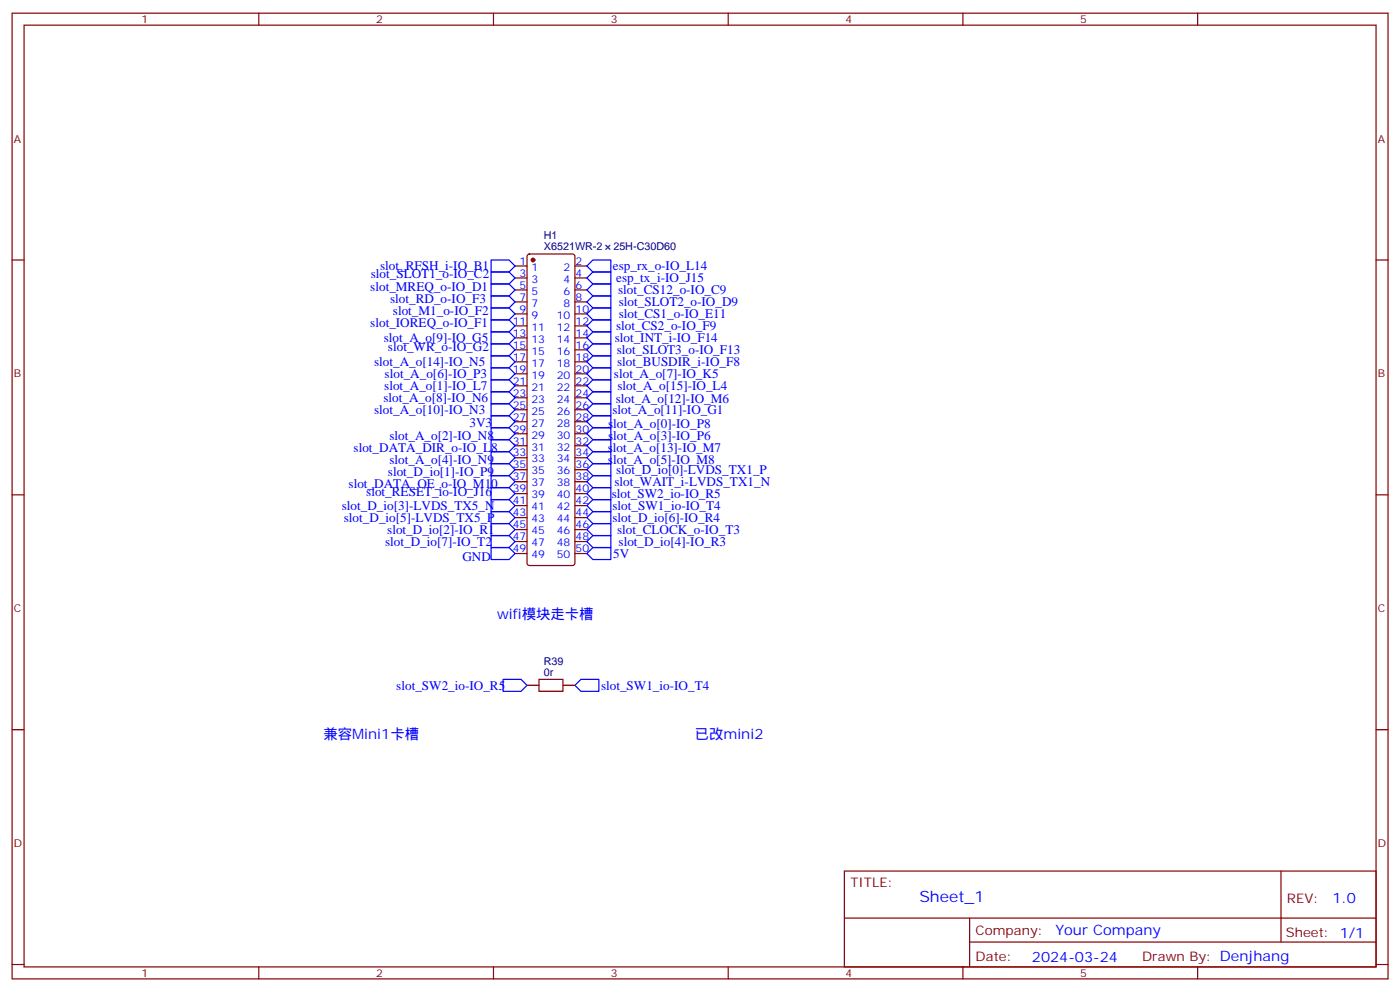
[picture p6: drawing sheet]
<svg xmlns="http://www.w3.org/2000/svg" width="412mm" height="292mm" viewBox="0 0 412 292" stroke-linecap="round" stroke-linejoin="round" font-family="sans-serif">
<defs><g id="words">
<text font-size="4.6" fill="#00f" x="270.8" y="265.5">Sheet_1</text>
<g font-size="4.2" fill="#00f">
<text x="146.4" y="182.4">wifi模块走卡槽</text>
<text x="95.3" y="217.7">兼容Mini1卡槽</text>
<text x="204.6" y="217.7">已改mini2</text>
<text x="392.5" y="265.7">1.0</text>
<text x="310.9" y="275.3">Your Company</text>
<text x="304" y="283.1">2024-03-24</text>
</g>
<g font-size="3.9" fill="#00f">
<text x="109.2" y="81.9">slot_SLOT1_o-IO_C2</text>
<text x="112" y="79.4">slot_RFSH_i-IO_B1</text>
<text x="180.6" y="79.6">esp_rx_o-IO_L14</text>
<text x="181.5" y="83.1">esp_tx_i-IO_J15</text>
<text x="109.1" y="85.6">slot_MREQ_o-IO_D1</text>
<text x="114.9" y="89.1">slot_RD_o-IO_F3</text>
<text x="182.1" y="86.7">slot_CS12_o-IO_C9</text>
<text x="115.7" y="92.6">slot_M1_o-IO_F2</text>
<text x="182.3" y="93.7">slot_CS1_o-IO_E11</text>
<text x="182.3" y="90.2">slot_SLOT2_o-IO_D9</text>
<text x="109.1" y="96.2">slot_IOREQ_o-IO_F1</text>
<text x="113" y="100.7">slot_A_o[9]-IO_G5</text>
<text x="181.1" y="100.8">slot_INT_i-IO_F14</text>
<text x="181.5" y="97.3">slot_CS2_o-IO_F9</text>
<text x="110.2" y="107.8">slot_A_o[14]-IO_N5</text>
<text x="114.3" y="103.2">slot_WR_o-IO_G2</text>
<text x="181.7" y="104.3">slot_SLOT3_o-IO_F13</text>
<text x="181.8" y="107.8">slot_BUSDIR_i-IO_F8</text>
<text x="113.3" y="111.4">slot_A_o[6]-IO_P3</text>
<text x="180.9" y="111.4">slot_A_o[7]-IO_K5</text>
<text x="113" y="118.4">slot_A_o[8]-IO_N6</text>
<text x="113.2" y="114.9">slot_A_o[1]-IO_L7</text>
<text x="181.4" y="118.8">slot_A_o[12]-IO_M6</text>
<text x="181.9" y="114.9">slot_A_o[15]-IO_L4</text>
<text x="110.2" y="122">slot_A_o[10]-IO_N3</text>
<text x="138.3" y="125.6">3V3</text>
<text x="180.4" y="121.9">slot_A_o[11]-IO_G1</text>
<text x="114.7" y="129.6">slot_A_o[2]-IO_N8</text>
<text x="179.2" y="129.6">slot_A_o[3]-IO_P6</text>
<text x="179.2" y="126">slot_A_o[0]-IO_P8</text>
<text x="104.2" y="133.1">slot_DATA_DIR_o-IO_L8</text>
<text x="114.7" y="136.6">slot_A_o[4]-IO_N9</text>
<text x="179" y="133.1">slot_A_o[13]-IO_M7</text>
<text x="179.1" y="136.6">slot_A_o[5]-IO_M8</text>
<text x="102.7" y="143.7">slot_DATA_OE_o-IO_M10</text>
<text x="114.3" y="140.1">slot_D_io[1]-IO_P9</text>
<text x="181" y="143.1">slot_WAIT_i-LVDS_TX1_N</text>
<text x="181.5" y="139.6">slot_D_io[0]-LVDS_TX1_P</text>
<text x="107.9" y="146.2">slot_RESET_io-IO_J16</text>
<text x="180.3" y="146.6">slot_SW2_io-IO_R5</text>
<text x="100.7" y="150.1">slot_D_io[3]-LVDS_TX5_N</text>
<text x="101.3" y="153.6">slot_D_io[5]-LVDS_TX5_P</text>
<text x="180.4" y="153.6">slot_D_io[6]-IO_R4</text>
<text x="180.4" y="150.1">slot_SW1_io-IO_T4</text>
<text x="113.4" y="160.7">slot_D_io[7]-IO_T2</text>
<text x="114.1" y="157.2">slot_D_io[2]-IO_R1</text>
<text x="181.8" y="157.2">slot_CLOCK_o-IO_T3</text>
<text x="182.2" y="160.8">slot_D_io[4]-IO_R3</text>
<text x="136.2" y="165.2">GND</text>
<text x="180.6" y="164.3">5V</text>
<text x="116.8" y="203.1">slot_SW2_io-IO_R5</text>
<text x="177.1" y="203.1">slot_SW1_io-IO_T4</text>
</g>
<g font-size="3.9" fill="#800">
<text x="250.5" y="261.1">TITLE:</text>
<text x="379.1" y="265.7">REV:</text>
<text x="287.4" y="275.3">Company:</text>
<text x="378.8" y="275.9">Sheet: 1/1</text>
<text x="287.4" y="282.9">Date:</text>
<text x="336.5" y="283">Drawn By: Denjhang</text>
</g>
<g font-size="3.2" fill="#800">
<text x="41.7" y="6.9">1</text>
<text x="110.8" y="6.9">2</text>
<text x="180" y="6.9">3</text>
<text x="249.1" y="6.9">4</text>
<text x="318.2" y="6.9">5</text>
<text x="4.1" y="42">A</text>
<text x="405.9" y="42">A</text>
<text x="4.1" y="111.1">B</text>
<text x="405.9" y="111.1">B</text>
<text x="4.1" y="180.3">C</text>
<text x="405.9" y="180.3">C</text>
<text x="4.1" y="249.4">D</text>
<text x="405.9" y="249.4">D</text>
<text x="41.7" y="287.7">1</text>
<text x="110.8" y="287.7">2</text>
<text x="180" y="287.7">3</text>
<text x="249.1" y="287.7">4</text>
<text x="318.2" y="287.7">5</text>
</g>
<g font-size="3.2" fill="#000080">
<text x="160.2" y="70.4">H1</text>
<text x="160.2" y="73.6">X6521WR-2</text>
<text x="180.7" y="73.6">25H-C30D60</text>
<text x="160.2" y="195.8">R39</text>
<text x="160.2" y="199">0r</text>
</g>
<g font-size="3.2" fill="#00f">
<text x="153.1" y="78">1</text>
<text x="169.5" y="78">2</text>
<text x="153.1" y="81.5">3</text>
<text x="156.6" y="79.7">1</text>
<text x="156.6" y="83.3">3</text>
<text x="166" y="83.3">4</text>
<text x="166" y="79.7">2</text>
<text x="169.5" y="81.5">4</text>
<text x="153.1" y="85">5</text>
<text x="153.1" y="88.5">7</text>
<text x="156.6" y="86.8">5</text>
<text x="166" y="86.8">6</text>
<text x="169.5" y="88.5">8</text>
<text x="169.5" y="85">6</text>
<text x="151" y="95.6">11</text>
<text x="153.1" y="92.1">9</text>
<text x="156.6" y="90.3">7</text>
<text x="156.6" y="93.8">9</text>
<text x="164" y="93.8">10</text>
<text x="166" y="90.3">8</text>
<text x="169.5" y="95.6">12</text>
<text x="169.5" y="92.1">10</text>
<text x="151" y="99.1">13</text>
<text x="156.6" y="97.4">11</text>
<text x="156.6" y="100.9">13</text>
<text x="164" y="100.9">14</text>
<text x="164" y="97.4">12</text>
<text x="169.5" y="99.1">14</text>
<text x="151" y="102.7">15</text>
<text x="151" y="106.2">17</text>
<text x="156.6" y="104.4">15</text>
<text x="156.6" y="107.9">17</text>
<text x="164" y="107.9">18</text>
<text x="164" y="104.4">16</text>
<text x="169.5" y="106.2">18</text>
<text x="169.5" y="102.7">16</text>
<text x="151" y="109.7">19</text>
<text x="151" y="113.2">21</text>
<text x="156.6" y="111.5">19</text>
<text x="164" y="111.5">20</text>
<text x="169.5" y="113.2">22</text>
<text x="169.5" y="109.7">20</text>
<text x="151" y="116.8">23</text>
<text x="156.6" y="115">21</text>
<text x="156.6" y="118.5">23</text>
<text x="164" y="118.5">24</text>
<text x="164" y="115">22</text>
<text x="169.5" y="116.8">24</text>
<text x="151" y="120.3">25</text>
<text x="151" y="123.8">27</text>
<text x="156.6" y="122.1">25</text>
<text x="156.6" y="125.6">27</text>
<text x="164" y="125.6">28</text>
<text x="164" y="122.1">26</text>
<text x="169.5" y="123.8">28</text>
<text x="169.5" y="120.3">26</text>
<text x="151" y="127.4">29</text>
<text x="151" y="130.9">31</text>
<text x="156.6" y="129.1">29</text>
<text x="164" y="129.1">30</text>
<text x="169.5" y="130.9">32</text>
<text x="169.5" y="127.4">30</text>
<text x="151" y="134.4">33</text>
<text x="151" y="137.9">35</text>
<text x="156.6" y="132.6">31</text>
<text x="156.6" y="136.2">33</text>
<text x="164" y="136.2">34</text>
<text x="164" y="132.6">32</text>
<text x="169.5" y="137.9">36</text>
<text x="169.5" y="134.4">34</text>
<text x="151" y="141.5">37</text>
<text x="156.6" y="139.7">35</text>
<text x="156.6" y="143.2">37</text>
<text x="164" y="143.2">38</text>
<text x="164" y="139.7">36</text>
<text x="169.5" y="141.5">38</text>
<text x="151" y="145">39</text>
<text x="151" y="148.5">41</text>
<text x="156.6" y="146.8">39</text>
<text x="164" y="146.8">40</text>
<text x="169.5" y="148.5">42</text>
<text x="169.5" y="145">40</text>
<text x="151" y="152">43</text>
<text x="151" y="155.6">45</text>
<text x="156.6" y="150.3">41</text>
<text x="156.6" y="153.8">43</text>
<text x="164" y="153.8">44</text>
<text x="164" y="150.3">42</text>
<text x="169.5" y="155.6">46</text>
<text x="169.5" y="152">44</text>
<text x="151" y="159.1">47</text>
<text x="156.6" y="157.3">45</text>
<text x="156.6" y="160.9">47</text>
<text x="164" y="160.9">48</text>
<text x="164" y="157.3">46</text>
<text x="169.5" y="159.1">48</text>
<text x="151" y="162.6">49</text>
<text x="156.6" y="164.4">49</text>
<text x="164" y="164.4">50</text>
<text x="169.5" y="162.6">50</text>
</g>
</g></defs>
<g fill="none" stroke="#870000" stroke-width=".35">
<path d="M3.6 3.9h405.3v284.3h-405.3zM7.1 7.4h398.3v277.3h-398.3zM76.2 3.9v3.5M145.4 3.9v3.5M214.5 3.9v3.5M283.7 3.9v3.5M352.8 3.9v3.5M3.6 76.6h3.5M151.7 78.3h3.6M155.5 75l.5-.2h12.7l.5 .2 .2 .5v90.3l-.3 .5-.4 .2h-12.7l-.5-.2-.2-.5v-90.3zM169.4 78.3h3.5M405.4 76.6h3.5"/>
<path d="M151.7 81.8h3.6M151.7 85.4h3.6M151.7 88.9h3.6M151.7 92.4h3.6M151.7 96h3.6M151.7 99.5h3.6M169.4 81.8h3.5M169.4 85.4h3.5M169.4 88.9h3.5M169.4 92.4h3.5M169.4 96h3.5M169.4 99.5h3.5"/>
<path d="M151.7 103h3.6M151.7 106.5h3.6M151.7 110.1h3.6M151.7 113.6h3.6M151.7 117.1h3.6M169.4 103h3.5M169.4 106.5h3.5M169.4 110.1h3.5M169.4 113.6h3.5M169.4 117.1h3.5M151.7 138.3h3.6M151.7 134.8h3.6"/>
<path d="M151.7 131.2h3.6M151.7 127.7h3.6M151.7 124.2h3.6M151.7 120.6h3.6M169.4 138.3h3.5M169.4 134.8h3.5M169.4 131.2h3.5M169.4 127.7h3.5M169.4 124.2h3.5M169.4 120.6h3.5M3.6 145.7h3.5M151.7 159.5h3.6"/>
<path d="M151.7 155.9h3.6M151.7 152.4h3.6M151.7 148.9h3.6M151.7 145.3h3.6M151.7 141.8h3.6M169.4 159.5h3.5M169.4 155.9h3.5M169.4 152.4h3.5M169.4 148.9h3.5M169.4 145.3h3.5M169.4 141.8h3.5M405.4 145.7h3.5"/>
<path d="M151.7 163h3.6M169.4 163h3.5M3.6 214.8h3.5M155.3 201.8h3.5M165.8 201.8h3.6M405.4 214.8h3.5M248.7 256.5h156.7v28.2h-156.7zM377.4 256.5v20.9M248.8 270.3h156.4M285.7 277.4h119.5M285.7 270.3v14.1M3.6 284h3.5"/>
<path d="M76.2 284.7v3.5M145.4 284.7v3.5M214.5 284.7v3.5M283.7 284.7v3.5M352.8 284.7v3.5M405.4 284h3.5"/>
</g>
<g fill="none" stroke="#00f" stroke-width=".35">
<path d="M144.7 76.6h5.3l1.7 1.7-1.7 1.8h-5.3zM172.9 78.3l1.8-1.7h5.3v3.5h-5.3zM144.7 80.1h5.3l1.7 1.7-1.7 1.8h-5.3zM144.7 87.1h5.3l1.7 1.8-1.7 1.8h-5.3zM144.7 83.6h5.3l1.7 1.8-1.7 1.7h-5.3zM144.7 90.7h5.3l1.7 1.7-1.7 1.8h-5.3zM144.7 94.2h5.3l1.7 1.8-1.7 1.7h-5.3zM144.7 97.7h5.3l1.7 1.8-1.7 1.7h-5.3zM172.9 81.8l1.8-1.7h5.3v3.5h-5.3zM172.9 85.4l1.8-1.8h5.3v3.5h-5.3zM172.9 88.9l1.8-1.8h5.3v3.6h-5.3zM172.9 92.4l1.8-1.7h5.3v3.5h-5.3z"/>
<path d="M172.9 96l1.8-1.8h5.3v3.5h-5.3zM172.9 99.5l1.8-1.8h5.3v3.5h-5.3zM144.7 101.2h5.3l1.7 1.8-1.7 1.8h-5.3zM144.7 115.4h5.3l1.7 1.7-1.7 1.8h-5.3zM144.7 111.8h5.3l1.7 1.8-1.7 1.8h-5.3zM144.7 108.3h5.3l1.7 1.8-1.7 1.7h-5.3zM144.7 104.8h5.3l1.7 1.7-1.7 1.8h-5.3zM144.7 118.9h5.3l1.7 1.7-1.7 1.8h-5.3zM172.9 103l1.8-1.8h5.3v3.6h-5.3zM172.9 106.5l1.8-1.7h5.3v3.5h-5.3zM174.7 108.3h5.3v3.5h-5.3l-1.8-1.7zM174.7 115.4h5.3v3.5h-5.3l-1.8-1.8z"/>
<path d="M174.7 111.8h5.3v3.6h-5.3l-1.8-1.8zM174.7 118.9h5.3v3.5h-5.3l-1.8-1.8zM144.7 129.5h5.3l1.7 1.7-1.7 1.8h-5.3zM144.7 136.5h5.3l1.7 1.8-1.7 1.8h-5.3zM144.7 125.9h5.3l1.7 1.8-1.7 1.8h-5.3zM144.7 133h5.3l1.7 1.8-1.7 1.7h-5.3zM144.7 122.4h5.3l1.7 1.8-1.7 1.7h-5.3zM172.9 138.3l1.8-1.8h5.3v3.6h-5.3zM174.7 125.9h5.3v3.6h-5.3l-1.8-1.8zM174.7 129.5h5.3v3.5h-5.3l-1.8-1.8zM174.7 133h5.3v3.5h-5.3l-1.8-1.7zM174.7 122.4h5.3v3.5h-5.3l-1.8-1.7z"/>
<path d="M144.7 140.1h5.3l1.7 1.7-1.7 1.8h-5.3zM144.7 143.6h5.3l1.7 1.7-1.7 1.8h-5.3zM144.7 157.7h5.3l1.7 1.8-1.7 1.7h-5.3zM144.7 154.2h5.3l1.7 1.7-1.7 1.8h-5.3zM144.7 147.1h5.3l1.7 1.8-1.7 1.7h-5.3zM144.7 150.6h5.3l1.7 1.8-1.7 1.8h-5.3zM172.9 141.8l1.8-1.7h5.3v3.5h-5.3zM172.9 145.3l1.8-1.7h5.3v3.5h-5.3zM172.9 148.9l1.8-1.8h5.3v3.5h-5.3zM172.9 159.5l1.8-1.8h5.3v3.5h-5.3zM172.9 152.4l1.8-1.8h5.3v3.6h-5.3zM174.7 154.2h5.3v3.5h-5.3l-1.8-1.8z"/>
<path d="M144.7 161.2h5.3l1.7 1.8-1.7 1.7h-5.3zM172.9 163l1.8-1.8h5.3v3.5h-5.3zM148.2 200h5.3l1.8 1.8-1.8 1.8h-5.3zM169.4 201.8l1.7-1.8h5.3v3.6h-5.3z"/>
</g>
<path d="M158.8 200h7v3.6h-7z" fill="none" stroke="#a10000" stroke-width=".35"/>
<circle cx="157" cy="76.6" r=".53" fill="#870000" stroke="#870000" stroke-width=".35"/>
<use href="#words"/>
</svg>
